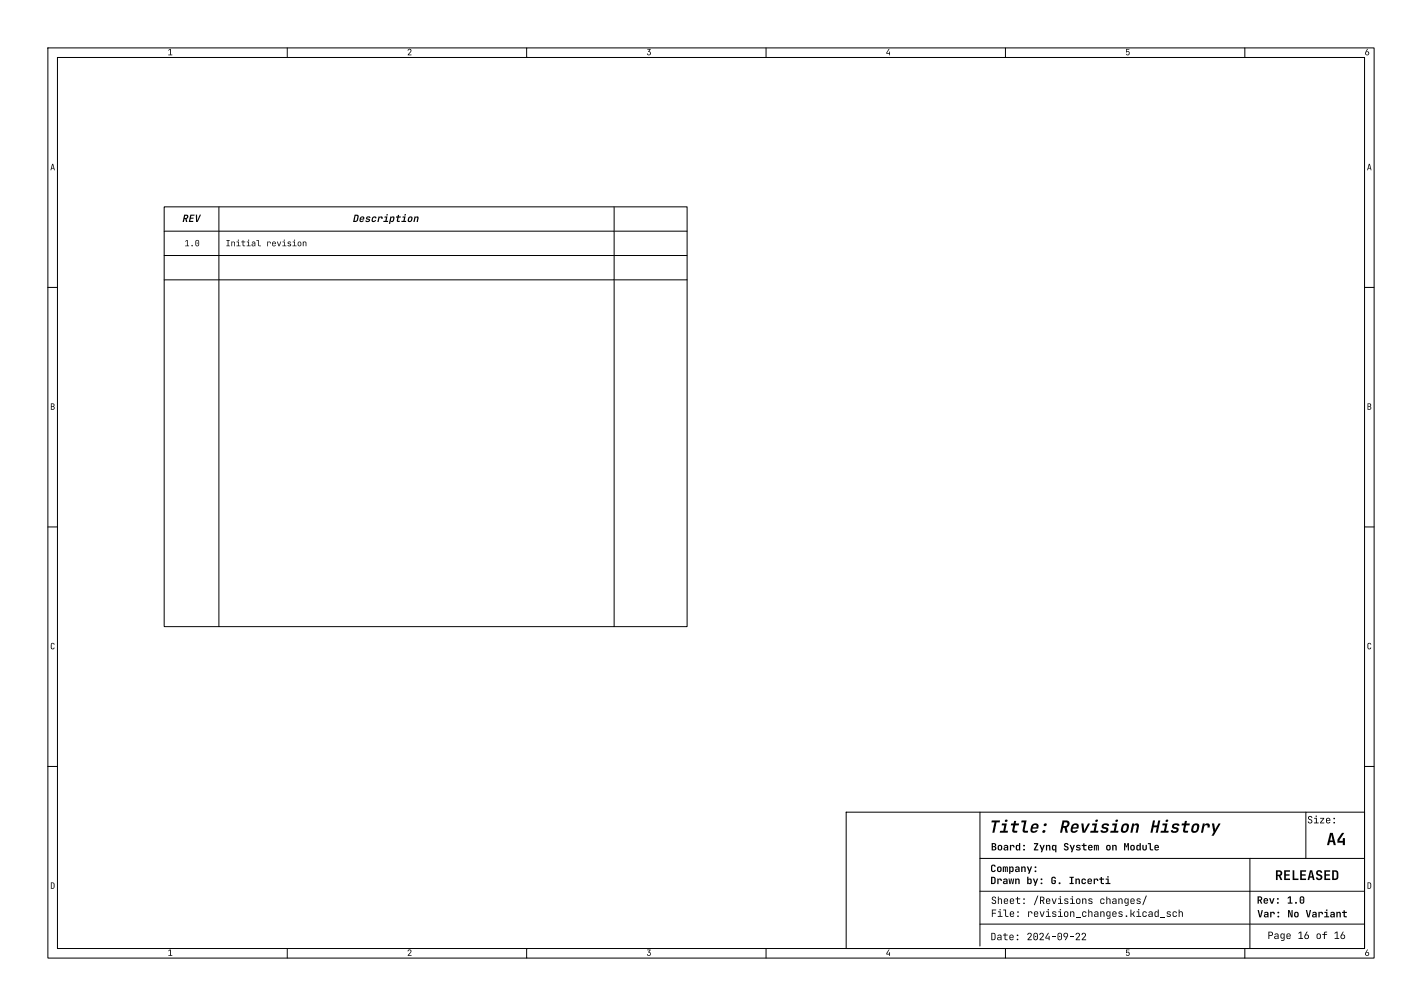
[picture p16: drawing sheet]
<svg xmlns="http://www.w3.org/2000/svg" width="297mm" height="210mm" viewBox="0 0 297 210" stroke-linecap="round" stroke-linejoin="round" font-family="sans-serif">
<defs><g id="words">
<text font-size="3.5" x="221.1" y="175.1">Revision</text>
<g font-size="2.1">
<text x="73.6" y="47.1">Description</text>
<text x="273" y="172.7">Size:</text>
<text x="207" y="178.3">Board:</text>
<text x="215.8" y="178.3">Zynq System on Module</text>
<text x="206.8" y="184.1">Company: Drawn</text>
<text x="227" y="184.1">by:</text>
<text x="207" y="189.5">Sheet:</text>
<text x="215.8" y="189.5">/Revisions</text>
<text x="229.6" y="189.5">changes/</text>
<text x="262.5" y="189.4">Rev:</text>
<text x="268.8" y="189.4">1.0</text>
<text x="214.5" y="192.2">revision_changes.kicad_sch</text>
<text x="262.6" y="192.3">Var:</text>
<text x="268.9" y="192.3">No Variant</text>
</g>
<g font-size="1.8">
<text x="38.5" y="52.1">1.0</text>
<text x="55.6" y="52.1">revision</text>
</g>
</g></defs>
<g fill="none" stroke="#000" stroke-width=".21">
<path d="M10 10h277v190h-277zM12 12h273v186h-273zM60 10v2M110 10v2M160 10v2M210 10v2M260 10v2M34.3 43.2h109.2v87.6h-109.2zM34.3 58.4h109.2M34.3 53.3h109.2M34.3 48.3h109.2M45.7 43.2v87.6"/>
<path d="M128.3 43.2v87.6M10 60h2M285 60h2M10 110h2M285 110h2M10 160h2M176.7 169.5h108.3v28.5h-108.3zM204.7 169.5v28M204.7 179.2h80.2M261.1 179.2v18.8M272.7 169.5v9.7M285 160h2"/>
<path d="M60 198v2M110 198v2M160 198v2M204.7 186.1h80.2M204.7 192.9h80.2M210 198v2M260 198v2"/>
</g>
<g fill="#000">
<path d="M35.2 10.4l.5-.2v1.2h.3v.1h-.8v-.1h.3v-1.1l-.3 .3zM85.2 10.3a.43 .43 0 0 1 .7 .1 .43 .43 0 0 1-.2 .6l-.3 .4h.6v.1h-.8l.4-.6a.28 .28 0 0 0 .2-.3 .28 .28 0 0 0-.2-.2 .28 .28 0 0 0-.3 .2h-.2zM135.2 10.2h.7l-.3 .5a.42 .42 0 0 1 .4 .4 .42 .42 0 0 1-.4 .4 .42 .42 0 0 1-.5-.3h.2a.29 .29 0 0 0 .4 .1 .29 .29 0 0 0 .1-.4 .29 .29 0 0 0-.4-.1l.3-.4h-.5zM185.6 10.2h.2l-.5 .9h.4v-.3h.2v.7h-.2v-.3h-.6v-.2zM235.2 10.2h.7v.2h-.6v.4a.4 .4 0 0 1 .6 .2 .4 .4 0 0 1-.2 .5 .4 .4 0 0 1-.5-.3l.2 .1a.26 .26 0 0 0 .3 0 .26 .26 0 0 0 0-.3 .26 .26 0 0 0-.4-.1h-.1zM285.5 10.2h.2l-.3 .6a.42 .42 0 0 1 .5 .3 .42 .42 0 0 1-.4 .5 .42 .42 0 0 1-.4-.5h.2a.27 .27 0 0 0 .4 .3 .27 .27 0 0 0 0-.5 .27 .27 0 0 0-.4 .1l-.2 .1zM10.9 34.2h.2l.4 1.3h-.2l-.1-.3h-.4l-.1 .3h-.2l.2-.5h.5l-.2-.7-.2 .7h-.1zM285.9 34.2h.2l.4 1.3h-.2l-.1-.3h-.4l-.1 .3h-.2l.2-.5h.5l-.2-.7-.2 .7h-.1zM38.7 50.3l.5-.2v1.2h.3v.1h-.8v-.1h.3v-1.1l-.3 .3zM38.5 44.8h.6l.2 .2v.5l-.3 .2 .1 .6h-.3l-.1-.6h-.2l-.1 .6h-.3l.2-.8a.48 .48 0 0 0 .8-.3l-.4-.2-.1 .5h-.3zM39.7 44.8h.9v.2h-.6l-.1 .4h.5v.3h-.6l-.1 .4h.7l-.1 .2h-.9zM40.9 44.8h.3v1.3l.5-1.3h.3l-.7 1.5h-.3z"/>
<path d="M40.9 50.2l.4-.1 .2 .2 .1 .7a.39 .39 0 0 1-.4 .4 .39 .39 0 0 1-.4-.4v-.5h.2v.7l.3 .1 .1-.2v-.8l-.3-.1-.3 .3zM47.3 50.1h.7v.2h-.3v1h.3v.1h-.7v-.1h.3v-1h-.3zM48.3 50.4h.2v.2l.2-.2 .3 .1 .1 .9h-.2v-.7l-.2-.2-.2 .2v.7h-.2zM49.4 50.4h.5v.9h.3v.1h-.8v-.1h.3v-.7h-.3zM50.7 50.2h.1v.2h.4v.2h-.4v.6l.4 .1v.1l-.5-.1v-.7h-.3v-.2h.3zM51.5 50.4h.5v.9h.3v.1h-.8v-.1h.4v-.7h-.4zM52.7 50.5l.3-.1 .3 .1v.9h-.1v-.2a.33 .33 0 0 1-.4 .2 .33 .33 0 0 1-.3-.3l.4 .2 .3-.1v-.2l-.7 .1 .2-.2 .5-.1-.1-.2-.5 .1zM53.5 50.1h.5v1.1l.5 .1v.1l-.6-.1v-1h-.4zM62.3 50.5h.5l.1 .5a.38 .38 0 0 1-.3 .4 .38 .38 0 0 1-.4-.4v-.2h.1l.1 .4 .2 .1 .2-.2-.1-.5h-.2l-.3 .2zM63.3 50.4h.1v.2l.2-.2 .3 .1 .1 .9h-.2v-.7l-.2-.2-.2 .2v.7h-.1zM74.1 44.8l.8 .2-.1 .9-.4 .4h-.7l.1-.2a.5 .5 0 0 0 .7-.2l.2-.7-.4-.2-.2 1.1h-.3zM82.7 45.2h.3l.1-.3h.3l-.1 .3h.4v.2h-.5l-.1 .6 .4 .1v.2l-.6-.1 .1-.8h-.3z"/>
<path d="M85.3 45.4l.4-.2a.37 .37 0 0 1 .4 0 .37 .37 0 0 1 .1 .4 .65 .65 0 0 1-.7 .8l-.3-.2-.1-.2 .6 .1 .2-.6-.3-.1-.2 .6h-.3zM86.6 45.2h.2v.2l.3-.2 .3 .1-.1 1h-.3l.2-.8-.2-.1-.2 .2-.2 .7h-.3zM10.6 84.2h.6l.2 .2v.3l-.2 .1 .2 .5-.2 .2h-.6v-.1h.5l.2-.2-.2-.2-.3-.1v.5h-.2v-.6h.5l.1-.2-.1-.2h-.3v.4h-.2zM285.6 84.2h.6l.2 .2v.3l-.2 .1 .2 .5-.2 .2h-.6v-.1h.5l.2-.2-.2-.2-.3-.1v.5h-.2v-.6h.5l.1-.2-.1-.2h-.3v.4h-.2zM10.7 134.3l.5-.1 .2 .3-.2 .1-.2-.3-.2 .1v.9l.3 .1 .3-.2a.39 .39 0 0 1-.4 .4 .39 .39 0 0 1-.4-.4zM285.7 134.3l.5-.1 .2 .3-.2 .1-.2-.3-.2 .1v.9l.3 .1 .3-.2a.39 .39 0 0 1-.4 .4 .39 .39 0 0 1-.4-.4zM207.1 171.3h1.8l-.1 .4h-.7l-.4 2.1h-.4l.4-2.1h-.6zM207.1 176h.7l.2 .2v.3l-.2 .2 .3 .2v.3l-.2 .3h-.8v-.2h.6l.1-.2-.1-.2-.3-.1v.5h-.3v-.7h.6l.1-.2-.1-.2h-.3v.4h-.3zM209.3 171.9h1l-.3 1.5h.5v.4h-1.7l.1-.4h.6l.3-1.1h-.6zM211.2 171.9h.5l.1-.5h.4l-.1 .5h.8l-.1 .4h-.7l-.2 1.1h.6l-.1 .4h-.5a.43 .43 0 0 1-.5-.5l.2-1h-.5zM212.2 176.5l.4-.1 .2 .2v-.6h.3v1.5h-.3v-.2l-.2 .2-.4-.1-.1-.6h.3v.4l.2 .1 .2-.1v-.4l-.2-.2-.2 .2h-.3zM213.4 171.3h1l-.4 2 .1 .1h.6v.4h-.6a.47 .47 0 0 1-.5-.6l.3-1.5h-.6z"/>
<path d="M216 176h.8v.2l-.6 1.1h.7v.2h-1v-.2l.7-1.1h-.6zM215.6 172.1a.75 .75 0 0 1 1-.1 .75 .75 0 0 1 .2 1h-1.1a.37 .37 0 0 0 .1 .5 .37 .37 0 0 0 .5-.2h.4a.77 .77 0 0 1-.8 .6 .77 .77 0 0 1-.7-.8l.1-.4h1.2a.39 .39 0 0 0-.4-.5 .39 .39 0 0 0-.4 .5h-.4zM222.3 176.1l.7-.1 .2 .4h-.3a.21 .21 0 0 0-.2-.2 .21 .21 0 0 0-.2 .2 .21 .21 0 0 0 .1 .2 .5 .5 0 0 1 .6 .5 .5 .5 0 0 1-.5 .5 .5 .5 0 0 1-.5-.5h.2a.24 .24 0 0 0 .4 .2 .24 .24 0 0 0 0-.4 .49 .49 0 0 1-.5-.2 .49 .49 0 0 1 0-.6zM221.9 171.3h.8a.74 .74 0 0 1 .7 .7 .74 .74 0 0 1-.6 .8l.2 1h-.4l-.3-1h-.3l-.2 1h-.4l.3-1.4h.8a.39 .39 0 0 0 .4-.3 .39 .39 0 0 0-.3-.4h-.3l-.2 .7h-.4zM234.8 176h.3l.2 .7 .2-.7h.3v1.5h-.3l.1-1.3-.2 .7h-.2l-.2-.7v1.3h-.2zM236.5 171.9h.4l-.1 .4a.54 .54 0 0 1 .7-.4 .54 .54 0 0 1 .4 .7l-.3 1.2h-.4l.2-1.2a.34 .34 0 0 0-.3-.4 .34 .34 0 0 0-.3 .4l-.3 1.2h-.4zM237.4 176.5l.4-.1 .2 .2v-.6h.3v1.5h-.3v-.2l-.2 .2-.4-.1-.1-.6h.3v.4l.2 .1 .2-.1v-.4l-.2-.2-.2 .2h-.3zM240.8 171.3h.4l-.2 1h.7l.2-1h.4l-.5 2.5h-.4l.2-1.1h-.7l-.2 1.1h-.4zM239.7 176h.7v1.2l.5 .1v.2l-.7-.1-.1-1.2h-.4zM242.8 171.9h1l-.3 1.5h.6l-.1 .4h-1.6l.1-.4h.6l.2-1.1h-.5zM245 172.1l.4-.2a.6 .6 0 0 1 .9 .5h-.4a.32 .32 0 0 0-.4-.2 .32 .32 0 0 0-.2 .4 .66 .66 0 0 1 .9 .7 .91 .91 0 0 1-.8 .6 .91 .91 0 0 1-.9-.5l.1-.1h.4a.34 .34 0 0 0 .4 .3 .34 .34 0 0 0 .2-.5 .6 .6 0 0 1-.7-.2 .6 .6 0 0 1 0-.7zM246.9 171.9h.5l.1-.5h.4l-.1 .5h.7l-.1 .4h-.7l-.2 1.1h.7l-.1 .4h-.6a.43 .43 0 0 1-.4-.5l.2-1h-.5z"/>
<path d="M249.1 172.2a.73 .73 0 0 1 .9-.3 .73 .73 0 0 1 .5 .7 1.09 1.09 0 0 1-1.1 1.3 .56 .56 0 0 1-.6-.7h.4a.37 .37 0 0 0 .4 .3 .37 .37 0 0 0 .3-.4l.1-.5a.36 .36 0 0 0-.3-.3 .36 .36 0 0 0-.4 .3l-.1 .6h-.4zM251.2 171.9h.4v.4a.59 .59 0 0 1 .8-.4 .59 .59 0 0 1 .2 .9h-.4a.37 .37 0 0 0-.3-.6 .37 .37 0 0 0-.4 .5l-.2 1.1h-.5zM253.1 171.9h.5l.2 1.4 .7-1.4h.5l-1.5 2.6h-.5l.5-.8zM273.3 170.4h.6l.2 .3h-.2a.26 .26 0 0 0-.2-.2 .26 .26 0 0 0-.3 .2 .26 .26 0 0 0 .2 .3 .49 .49 0 0 1 .5 .3 .49 .49 0 0 1-.3 .6 .49 .49 0 0 1-.6-.2l-.1-.2h.2a.28 .28 0 0 0 .5 .2 .28 .28 0 0 0-.1-.5 .48 .48 0 0 1-.4-.2 .48 .48 0 0 1 0-.6zM277.8 173.9h.6l.6 2.5h-.4l-.2-.6h-.7l-.1 .6h-.4l.2-1h.9l-.2-1.1-.3 1.1h-.4zM280.3 173.9h.5l-1 1.6h.7v-.5h.4v1.4h-.4v-.5h-1.2v-.6zM10.6 184.2l.6 .1 .2 .3-.1 .8-.7 .1v-.1a.38 .38 0 0 0 .6-.3v-.6l-.4-.1v1h-.2zM35.2 198.4l.5-.2v1.2h.3v.1h-.8v-.1h.3v-1l-.3 .2zM85.2 198.3a.43 .43 0 0 1 .7 .1 .43 .43 0 0 1-.2 .6l-.3 .4h.6v.1h-.8l.4-.6a.28 .28 0 0 0 .2-.3 .28 .28 0 0 0-.2-.2 .28 .28 0 0 0-.3 .2h-.2zM135.2 198.2h.7l-.3 .5a.42 .42 0 0 1 .4 .4 .42 .42 0 0 1-.4 .5 .42 .42 0 0 1-.5-.4h.2a.29 .29 0 0 0 .4 .1 .29 .29 0 0 0 .1-.4 .29 .29 0 0 0-.4 0l.3-.5h-.5zM185.6 198.2h.2l-.5 .9h.4v-.3h.2v.7h-.2v-.2h-.6v-.3zM207.2 189.9h.9v.1h-.8v.6h.7v.1h-.7v.7h-.1z"/>
<path d="M207.1 180.6l.6-.1 .2 .3-.2 .1-.2-.2-.2 .1v1h.2l.2-.2h.3a.49 .49 0 0 1-.5 .5 .49 .49 0 0 1-.5-.5zM207.1 194.7l.6 .1 .2 .4-.1 .9-.7 .2v-.2a.44 .44 0 0 0 .6-.3v-.8l-.5-.1v1.2h-.1zM207.3 187.3l.6-.1 .1 .4h-.1a.26 .26 0 0 0-.3-.3 .26 .26 0 0 0-.2 .2 .26 .26 0 0 0 .1 .3 .49 .49 0 0 1 .6 .4 .49 .49 0 0 1-.4 .5 .49 .49 0 0 1-.6-.2v-.2h.2a.28 .28 0 0 0 .4 .3 .28 .28 0 0 0 0-.5 .48 .48 0 0 1-.5-.3 .48 .48 0 0 1 .1-.5zM208.4 190.3h.6v.9h.4v.2h-1v-.2h.4v-.8h-.4zM208.4 187.2h.2v.6l.2-.3 .4 .2 .1 1h-.2v-.8l-.2-.2-.3 .2v.8h-.2zM208.4 181l.6-.1 .2 .7a.48 .48 0 0 1-.5 .5 .48 .48 0 0 1-.5-.5v-.3h.3l.1 .5h.2l.1-.1-.1-.6-.6 .2zM208.4 195.3l.4-.2 .3 .2 .1 1h-.2v-.3a.39 .39 0 0 1-.4 .3 .39 .39 0 0 1-.3-.4l.3 .2a.31 .31 0 0 0 .3 0 .31 .31 0 0 0 .1-.4l-.7 .2 .1-.2 .6-.1-.1-.3-.6 .1zM209.5 180.9h.2v.1l.1-.1 .3 .1 .1-.1h.2l.1 1.1h-.2l-.1-.9-.1 .9h-.2l-.1-.9-.1 .9h-.2zM209.5 195.1h.3v-.3h.2v.3h.5v.2h-.5v.7l.4 .1v.2l-.5-.1-.1-.9h-.3zM209.5 189.9h.6v1.2l.5 .1v.2l-.6-.1-.1-1.3h-.4zM210.9 195.2l.5-.1 .3 .3v.3h-.7a.29 .29 0 0 0 .1 .4 .29 .29 0 0 0 .4-.1h.2a.46 .46 0 0 1-.5 .3 .46 .46 0 0 1-.4-.5v-.3l.7 .1v-.3h-.2l-.5 .2zM210.8 180.9h.2v.2l.2-.2h.3l.2 .3-.1 .8-.3 .1-.3-.3v.6h-.2v-1.1h.2l.1 .4 .2 .1 .2-.6-.3-.1-.2 .2h-.2z"/>
<path d="M211 190.4l.5-.1 .3 .3v.3h-.7a.29 .29 0 0 0 .1 .3 .29 .29 0 0 0 .4-.1h.2a.46 .46 0 0 1-.5 .3 .46 .46 0 0 1-.4-.4v-.3h.7v-.2l-.2-.1-.5 .3zM212.1 181l.4-.1 .4 .1 .1 1h-.3v-.2a.38 .38 0 0 1-.4 .3 .38 .38 0 0 1-.3-.4l.5 .2 .2-.2v-.2l-.7 .2 .2-.3h.5l-.1-.3-.6 .1zM213.3 180.9h.2v.2l.3-.2 .3 .1 .1 1h-.2v-.8l-.2-.1-.2 .1-.1 .8h-.2zM214.7 194.8a.5 .5 0 0 1 .8 .1 .5 .5 0 0 1-.3 .8l-.4 .4h.7v.2h-.9v-.2l.5-.6a.32 .32 0 0 0 .3-.3 .32 .32 0 0 0-.3-.3 .32 .32 0 0 0-.3 .3h-.2zM214.5 180.9h.2l.3 .8 .3-.8h.3l-.6 1.5h-.3l.2-.4zM216.7 187h.2l-.8 1.9h-.2zM216 194.8l.4-.1 .3 .2 .1 .9a.46 .46 0 0 1-.5 .5 .46 .46 0 0 1-.5-.5v-.6h.2l.1 .8 .3 .1 .2-.2-.1-.9-.3-.1-.2 .3h-.2zM217.2 194.8a.5 .5 0 0 1 .8 .1 .5 .5 0 0 1-.3 .8l-.4 .4h.7v.2h-.9v-.2l.5-.6a.32 .32 0 0 0 .3-.3 .32 .32 0 0 0-.3-.3 .32 .32 0 0 0-.3 .3h-.2zM217.2 187.2h.7l.2 .2v.4l-.2 .2 .3 .7h-.3l-.2-.6h-.3v.6h-.2v-.8h.6l.2-.3-.2-.2-.4-.1v.6h-.2zM218.9 194.7h.2l-.6 1.1h.5v-.4h.2v.9h-.2v-.4h-.7v-.3zM219.7 195.5h.7v.2h-.7zM221 194.8l.4-.1 .3 .2 .1 .9a.46 .46 0 0 1-.5 .5 .46 .46 0 0 1-.4-.5v-.6h.2v.8l.3 .1 .2-.2v-.9l-.3-.1-.2 .3h-.2z"/>
<path d="M222.3 194.8a.53 .53 0 0 1 .7 .1 .53 .53 0 0 1 0 .7l-.4 .7h-.2l.4-.7h-.5l-.2-.4h.2a.31 .31 0 0 0 .4 .3 .31 .31 0 0 0 .1-.5 .31 .31 0 0 0-.5 .1l-.2 .1zM223.5 195.5h.7v.2h-.7zM224.6 183.4h.3v.2l.2-.2 .4 .1 .1 1.1h-.3v-.8l-.2-.2-.2 .2v.8h-.3zM224.8 194.8a.5 .5 0 0 1 .7 .1 .5 .5 0 0 1-.2 .8l-.4 .4h.7v.2h-.9v-.2l.5-.6a.32 .32 0 0 0 .3-.3 .32 .32 0 0 0-.3-.3 .32 .32 0 0 0-.4 .3h-.2zM226 194.8a.5 .5 0 0 1 .8 .1 .5 .5 0 0 1-.2 .8l-.4 .4h.6v.2h-.9v-.2l.5-.6a.32 .32 0 0 0 .3-.3 .32 .32 0 0 0-.3-.3 .32 .32 0 0 0-.3 .3h-.2zM226 187.6h.2v.2l.2-.3 .5 .2v1h-.2v-.8l-.2-.2-.3 .2v.8h-.2zM226 183.5l.5-.1 .3 .3-.2 .1-.1-.2-.3 .1v.6l.6-.1a.49 .49 0 0 1-.5 .4 .49 .49 0 0 1-.4-.5zM227.3 189.9h.2v.6l.2-.3 .4 .2 .1 1h-.2v-.8l-.3-.2-.2 .2v.8h-.2zM227.4 187.6l.5-.1 .3 .2v.1l-.6-.1v.3a.43 .43 0 0 1 .5 .2 .43 .43 0 0 1-.1 .6 .43 .43 0 0 1-.6-.2l-.1-.2h.2a.24 .24 0 0 0 .3 .2 .24 .24 0 0 0 .1-.4h-.1a.37 .37 0 0 1-.4-.1 .37 .37 0 0 1 0-.5zM231 183.4h.6v.9h.3v.3h-1v-.3h.4v-.7h-.3zM231.1 187.2h.2v.6l.2-.3 .4 .2v1h-.1l-.1-.8-.2-.2-.2 .2v.8h-.2zM235.2 198.2h.7v.2h-.6v.4a.4 .4 0 0 1 .6 .2 .4 .4 0 0 1-.2 .5 .4 .4 0 0 1-.5-.2h.2a.26 .26 0 0 0 .3 0 .26 .26 0 0 0 0-.3 .26 .26 0 0 0-.4 0h-.1z"/>
<path d="M236.1 189.9h.2v.8h.2l.4-.4h.2l-.4 .5 .4 .6h-.2l-.4-.5h-.2v.5h-.2zM239.3 187h.2l-.7 1.9h-.2zM241.2 190.3l.4-.1 .2 .3v-.6h.2v1.5h-.2v-.2l-.2 .2-.4-.1-.1-.6h.2l.1 .5h.3l.1-.2v-.5l-.3-.1-.2 .3h-.2zM242.3 191.5h1v.1h-1zM243.8 190.3l.5-.1 .2 .2v.1l-.5-.1v.3a.43 .43 0 0 1 .5 .2 .43 .43 0 0 1-.2 .6 .43 .43 0 0 1-.5-.2l-.1-.2h.1a.24 .24 0 0 0 .4 .2 .24 .24 0 0 0 .1-.4h-.1a.37 .37 0 0 1-.5-.1 .37 .37 0 0 1 .1-.5zM245 190.4l.5-.1 .3 .2-.2 .1-.1-.2-.3 .1v.7l.2 .1 .4-.3a.46 .46 0 0 1-.5 .4 .46 .46 0 0 1-.4-.4zM246.2 189.9h.2v.6l.2-.3 .4 .2 .1 1h-.2v-.8l-.3-.2-.2 .2v.8h-.2zM262.7 190h.2l.3 1.3 .3-1.3h.3l-.4 1.5h-.4zM262.7 187.1h.6l.3 .2v.5l-.2 .2 .3 .6h-.3l-.3-.6h-.2v.6h-.2v-.8h.5l.2-.2-.1-.2-.4-.1v.5h-.2zM264.9 194.5h.5a.45 .45 0 0 1 .5 .4 .45 .45 0 0 1-.5 .5h-.3v.6h-.2v-.8h.6l.2-.3-.1-.2h-.5v.5h-.2zM266.3 195l.3-.2 .4 .2 .1 1h-.2v-.2a.39 .39 0 0 1-.4 .2 .39 .39 0 0 1-.4-.3l.4 .2a.31 .31 0 0 0 .3-.1 .31 .31 0 0 0 .1-.3l-.8 .2 .2-.3 .6-.1-.1-.3-.6 .2zM266.5 181.7h.6a.61 .61 0 0 1 .7 .4 .61 .61 0 0 1-.4 .7l.4 .9h-.3l-.4-.8h-.3v.8h-.3v-1.1h.6a.31 .31 0 0 0 .4-.3 .31 .31 0 0 0-.4-.3h-.3v.6h-.3z"/>
<path d="M267.5 195l.4-.1 .2 .2v-.2h.2v1.4l-.7 .1v-.2h.5v-.5l-.4 .2a.49 .49 0 0 1-.3-.6h.2l.1 .5 .4-.1v-.6l-.3-.1-.2 .3h-.2zM268.2 181.7h1.2v.3h-.8v.5h.7v.3h-.7v.6h.8v.3h-1.2zM269 187.4l.3-.3h.3v1.3h.3v.2h-.9v-.2h.4v-1l-.4 .2zM269 190h.4l.4 1.2-.1-1.2h.3v1.5h-.3l-.5-1.2 .1 1.2h-.3zM268.8 195l.5-.1 .3 .3v.3h-.7a.29 .29 0 0 0 .1 .4 .29 .29 0 0 0 .4-.2h.2a.46 .46 0 0 1-.5 .3 .46 .46 0 0 1-.4-.4v-.3h.7l-.1-.2-.2-.1-.4 .3zM270 181.7h.3v1.7h.9v.3h-1.2zM271.2 194.7l.6-.2v1.3h.4v.2h-1v-.2h.4v-1.2l-.4 .4zM271.6 181.7h1.2v.3h-.9v.5h.8v.3h-.8v.6h.9v.3h-1.2zM271.6 187.2l.3-.1 .4 .1 .1 1a.49 .49 0 0 1-.5 .5 .49 .49 0 0 1-.5-.5v-.6h.3l.1 .8h.3l.1-.2-.1-.8-.2-.1-.2 .3h-.3zM272.9 194.5h.2l-.4 .7a.49 .49 0 0 1 .7 .3 .49 .49 0 0 1-.4 .6 .49 .49 0 0 1-.6-.5l.2-.1a.31 .31 0 0 0 .5 .3 .31 .31 0 0 0 0-.5 .31 .31 0 0 0-.5 .2h-.2zM272.7 190h.3l.3 1.3 .3-1.3h.2l-.3 1.5h-.4zM273.6 181.7h.5l.5 2h-.4l-.1-.5h-.5l-.1 .5h-.4l.2-.8h.7l-.2-.9-.2 .9h-.3z"/>
<path d="M275.1 181.8v-.1a.66 .66 0 0 1 1.1 .5h-.4a.28 .28 0 0 0-.2-.3 .28 .28 0 0 0-.3 .2 .28 .28 0 0 0 .1 .4 .67 .67 0 0 1 .8 .6 .67 .67 0 0 1-.7 .7 .67 .67 0 0 1-.7-.6h.4a.32 .32 0 0 0 .5 .2 .32 .32 0 0 0-.1-.5 .66 .66 0 0 1-.6-.4 .66 .66 0 0 1 .1-.7zM275.1 195l.3-.1 .4 .1 .1 .6a.45 .45 0 0 1-.5 .4 .45 .45 0 0 1-.4-.4v-.3h.2v.5l.3 .1 .2-.2-.1-.6-.3-.1-.1 .3h-.2zM276.2 195h.3l.2-.5h.5v.2h-.5v.3h.5v.2h-.5v.8h-.2v-.8h-.3zM276.6 181.7h1.2v.3h-.9v.5h.8v.3h-.8v.6h.9v.3h-1.2zM278.8 194.7l.6-.2v1.3h.3v.2h-.9v-.2h.4v-1.2l-.4 .4zM278.2 181.7h.7a.62 .62 0 0 1 .6 .6v.8a.62 .62 0 0 1-.6 .6h-.7v-.3l.9-.1 .1-1.1-.2-.2h-.4v1.4h-.4zM280.5 194.5h.2l-.4 .7a.49 .49 0 0 1 .6 .3 .49 .49 0 0 1-.4 .6 .49 .49 0 0 1-.5-.5l.2-.1a.31 .31 0 0 0 .4 .3 .31 .31 0 0 0 .1-.5 .31 .31 0 0 0-.5 .2h-.2zM280.6 190h.3v.3h.4v.3h-.4v.6l.4 .1v.2l-.6-.1-.1-.8h-.3v-.3h.3zM285.5 198.2h.2l-.3 .6a.42 .42 0 0 1 .5 .3 .42 .42 0 0 1-.4 .5 .42 .42 0 0 1-.4-.5h.2a.27 .27 0 0 0 .4 .3 .27 .27 0 0 0 0-.5 .27 .27 0 0 0-.4 .2h-.2zM285.6 184.2l.6 .1 .2 .3-.1 .8-.7 .1v-.1a.38 .38 0 0 0 .6-.3v-.6l-.4-.1v1h-.2z"/>
<circle cx="49.8" cy="50.1" r=".12"/>
<circle cx="51.9" cy="50.1" r=".12"/>
<circle cx="59.4" cy="50.1" r=".12"/>
<circle cx="61.5" cy="50.1" r=".12"/>
<circle cx="80.9" cy="44.8" r=".17"/>
<circle cx="84.6" cy="44.8" r=".17"/>
<circle cx="210.2" cy="171.3" r=".28"/>
<circle cx="218.1" cy="173.6" r=".31"/>
<circle cx="218.3" cy="172.2" r=".32"/>
<circle cx="229.1" cy="171.3" r=".28"/>
<circle cx="233.3" cy="171.3" r=".28"/>
<circle cx="243.7" cy="171.3" r=".28"/>
<circle cx="274.9" cy="170.4" r=".14"/>
<circle cx="278.7" cy="170.9" r=".17"/>
<circle cx="278.7" cy="171.7" r=".17"/>
<circle cx="212.5" cy="196.1" r=".17"/>
<circle cx="212.5" cy="195.2" r=".17"/>
<circle cx="212.6" cy="190.4" r=".17"/>
<circle cx="212.6" cy="191.3" r=".17"/>
<circle cx="213.9" cy="187.7" r=".17"/>
<circle cx="213.9" cy="188.6" r=".17"/>
<circle cx="216.3" cy="181" r=".19"/>
<circle cx="216.3" cy="181.9" r=".19"/>
<circle cx="216.3" cy="195.5" r=".13"/>
<circle cx="221.3" cy="195.5" r=".13"/>
<circle cx="221.5" cy="187.2" r=".14"/>
<circle cx="224" cy="187.2" r=".14"/>
<circle cx="231.4" cy="183" r=".17"/>
<circle cx="277.1" cy="190" r=".17"/>
</g>
<use href="#words"/>
</svg>
